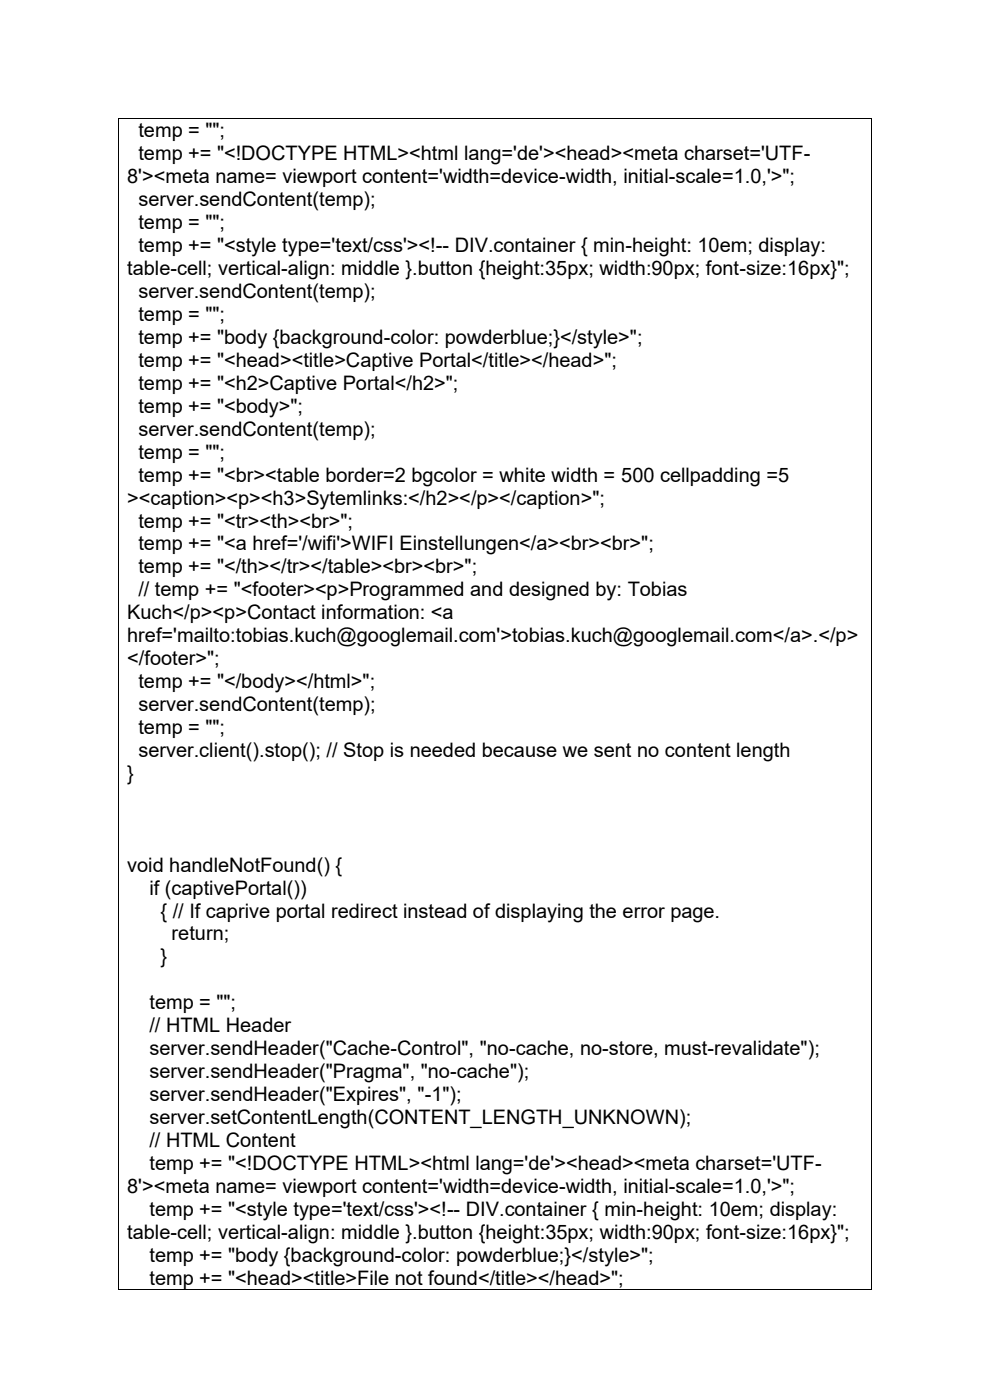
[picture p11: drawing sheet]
<svg xmlns="http://www.w3.org/2000/svg" width="210mm" height="297mm" viewBox="0 0 210 297" stroke-linecap="round" stroke-linejoin="round" font-family="sans-serif">
<defs><g id="words">
<g font-size="4.2">
<text x="29.4" y="29.1">temp = &quot;&quot;;</text>
<text x="29.4" y="34">temp += &quot;&lt;!DOCTYPE HTML&gt;&lt;html lang='de'&gt;&lt;head&gt;&lt;meta charset='UTF-</text>
<text x="27" y="38.9">8'&gt;&lt;meta name= viewport content='width=device-width, initial-scale=1.0,'&gt;&quot;;</text>
<text x="29.4" y="43.8">server.sendContent(temp);</text>
<text x="29.4" y="48.6">temp = &quot;&quot;;</text>
<text x="29.4" y="53.5">temp += &quot;&lt;style type='text/css'&gt;&lt;!-- DIV.container { min-height: 10em; display:</text>
<text x="27" y="58.4">table-cell; vertical-align: middle }.button {height:35px; width:90px; font-size:16px}&quot;;</text>
<text x="29.4" y="63.2">server.sendContent(temp);</text>
<text x="29.4" y="68.1">temp = &quot;&quot;;</text>
<text x="29.4" y="73">temp += &quot;body {background-color: powderblue;}&lt;/style&gt;&quot;;</text>
<text x="29.4" y="77.8">temp += &quot;&lt;head&gt;&lt;title&gt;Captive Portal&lt;/title&gt;&lt;/head&gt;&quot;;</text>
<text x="29.4" y="82.7">temp += &quot;&lt;h2&gt;Captive Portal&lt;/h2&gt;&quot;;</text>
<text x="29.4" y="87.6">temp += &quot;&lt;body&gt;&quot;;</text>
<text x="29.4" y="92.4">server.sendContent(temp);</text>
<text x="29.4" y="97.3">temp = &quot;&quot;;</text>
<text x="27" y="107">&gt;&lt;caption&gt;&lt;p&gt;&lt;h3&gt;Sytemlinks:&lt;/h2&gt;&lt;/p&gt;&lt;/caption&gt;&quot;;</text>
<text x="29.4" y="102.2">temp += &quot;&lt;br&gt;&lt;table border=2 bgcolor = white width = 500 cellpadding =5</text>
<text x="29.4" y="111.9">temp += &quot;&lt;tr&gt;&lt;th&gt;&lt;br&gt;&quot;;</text>
<text x="29.4" y="116.8">temp += &quot;&lt;a href='/wifi'&gt;WIFI Einstellungen&lt;/a&gt;&lt;br&gt;&lt;br&gt;&quot;;</text>
<text x="29.4" y="121.6">temp += &quot;&lt;/th&gt;&lt;/tr&gt;&lt;/table&gt;&lt;br&gt;&lt;br&gt;&quot;;</text>
<text x="27" y="131.4">Kuch&lt;/p&gt;&lt;p&gt;Contact information: &lt;a</text>
<text x="29.4" y="126.5">// temp += &quot;&lt;footer&gt;&lt;p&gt;Programmed and designed by: Tobias</text>
<text x="27" y="136.2">href='mailto:tobias.kuch@googlemail.com'&gt;tobias.kuch@googlemail.com&lt;/a&gt;.&lt;/p&gt;</text>
<text x="27" y="141.1">&lt;/footer&gt;&quot;;</text>
<text x="29.4" y="146">temp += &quot;&lt;/body&gt;&lt;/html&gt;&quot;;</text>
<text x="29.4" y="150.9">server.sendContent(temp);</text>
<text x="29.4" y="155.7">temp = &quot;&quot;;</text>
<text x="29.4" y="160.6">server.client().stop(); // Stop is needed because we sent no content length</text>
<text x="27" y="165.5">}</text>
<text x="27" y="184.9">void handleNotFound() {</text>
<text x="31.7" y="189.8">if (captivePortal())</text>
<text x="34.1" y="194.6">{ // If caprive portal redirect instead of displaying the error page.</text>
<text x="36.4" y="199.5">return;</text>
<text x="34.1" y="204.4">}</text>
<text x="31.7" y="214.1">temp = &quot;&quot;;</text>
<text x="31.7" y="219">// HTML Header</text>
<text x="31.7" y="223.9">server.sendHeader(&quot;Cache-Control&quot;, &quot;no-cache, no-store, must-revalidate&quot;);</text>
<text x="31.7" y="233.6">server.sendHeader(&quot;Expires&quot;, &quot;-1&quot;);</text>
<text x="31.7" y="228.7">server.sendHeader(&quot;Pragma&quot;, &quot;no-cache&quot;);</text>
<text x="31.7" y="238.5">server.setContentLength(CONTENT_LENGTH_UNKNOWN);</text>
<text x="31.7" y="243.3">// HTML Content</text>
<text x="31.7" y="248.2">temp += &quot;&lt;!DOCTYPE HTML&gt;&lt;html lang='de'&gt;&lt;head&gt;&lt;meta charset='UTF-</text>
<text x="27" y="253.1">8'&gt;&lt;meta name= viewport content='width=device-width, initial-scale=1.0,'&gt;&quot;;</text>
<text x="31.7" y="257.9">temp += &quot;&lt;style type='text/css'&gt;&lt;!-- DIV.container { min-height: 10em; display:</text>
<text x="27" y="262.8">table-cell; vertical-align: middle }.button {height:35px; width:90px; font-size:16px}&quot;;</text>
<text x="31.7" y="267.7">temp += &quot;body {background-color: powderblue;}&lt;/style&gt;&quot;;</text>
<text x="31.7" y="272.5">temp += &quot;&lt;head&gt;&lt;title&gt;File not found&lt;/title&gt;&lt;/head&gt;&quot;;</text>
</g>
</g></defs>
<g fill="#000">
<path d="M25 25h.2v.2h-.2z" fill-rule="evenodd"/>
<path d="M25 25h.2v.2h-.2z" fill-rule="evenodd"/>
<path d="M184.8 25h.2v.2h-.2z" fill-rule="evenodd"/>
<path d="M184.8 25h.2v.2h-.2z" fill-rule="evenodd"/>
<path d="M25 273.5h.2v.1h-.2z" fill-rule="evenodd"/>
<path d="M25 273.5h.2v.1h-.2z" fill-rule="evenodd"/>
<path d="M184.8 273.5h.2v.1h-.2z" fill-rule="evenodd"/>
<path d="M184.8 273.5h.2v.1h-.2z" fill-rule="evenodd"/>
</g>
<path d="M25.1 25.2v248.3M25.2 25.1h159.6M184.9 25.2v248.3M25.2 273.5h159.6" fill="none" stroke="#000" stroke-width=".21"/>
<use href="#words"/>
</svg>
